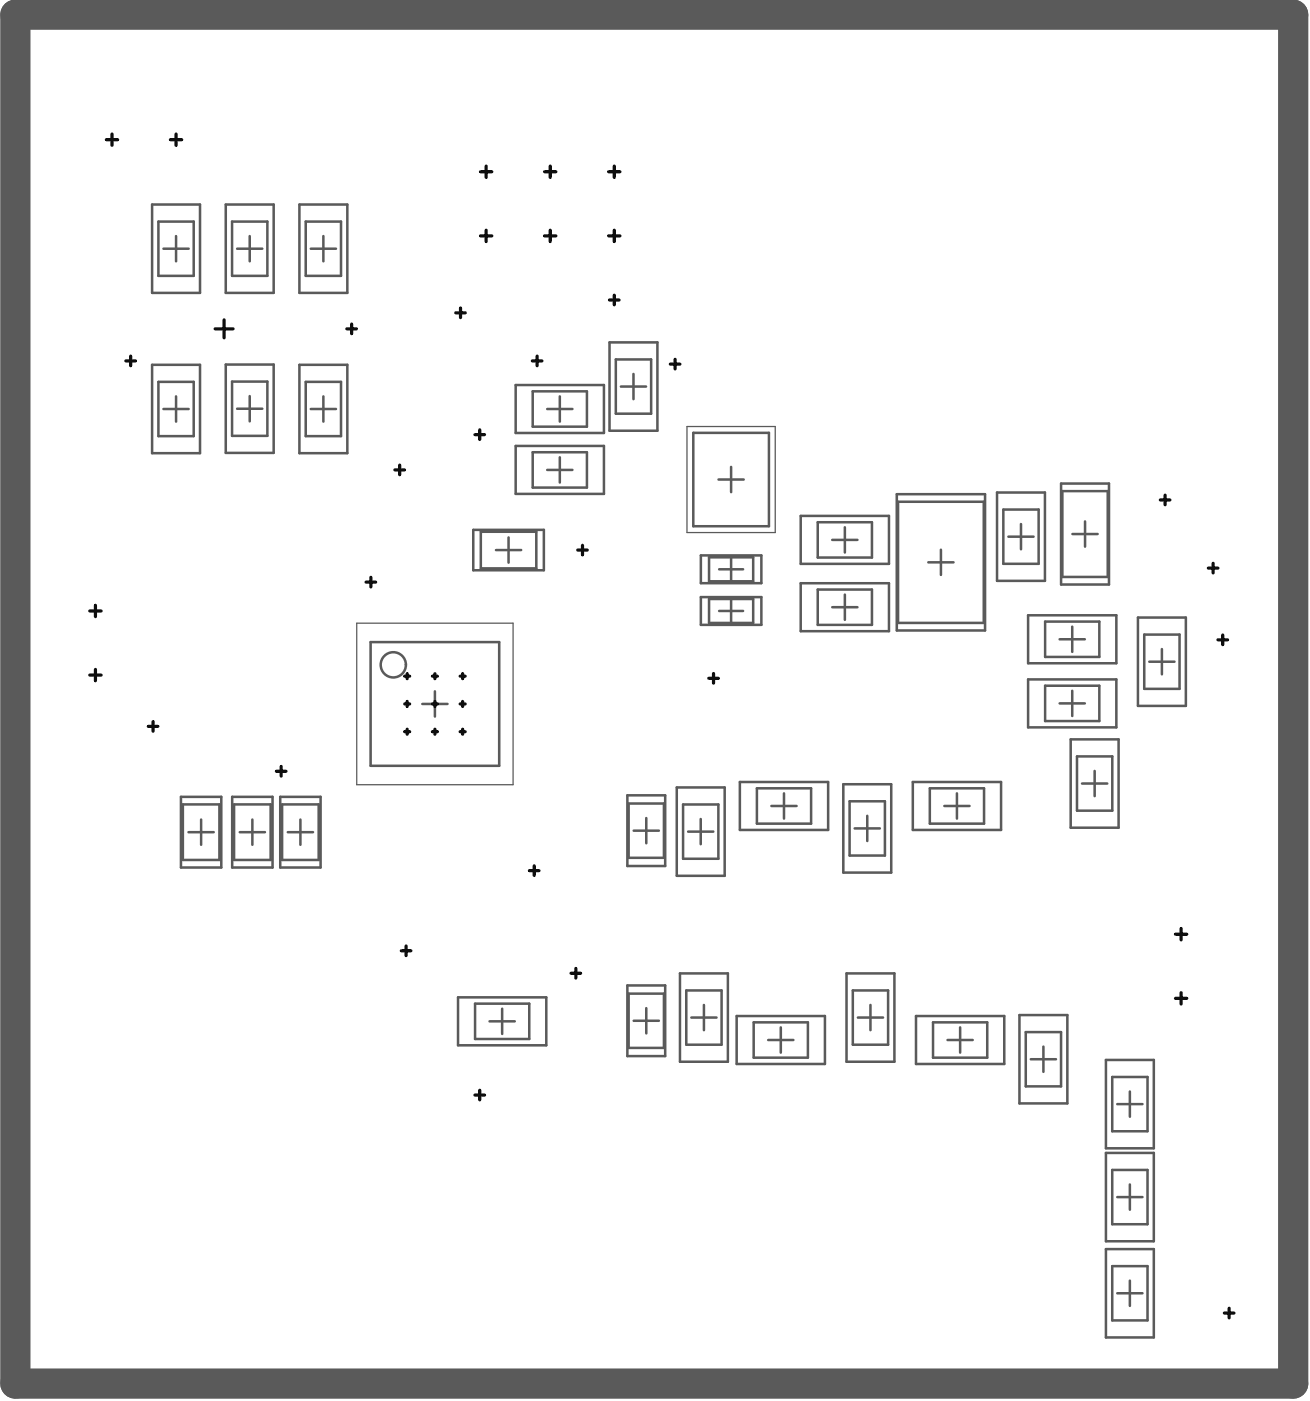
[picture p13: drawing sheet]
<svg xmlns="http://www.w3.org/2000/svg" width="173mm" height="185mm" viewBox="0 0 173 185" stroke-linecap="round" stroke-linejoin="round" font-family="sans-serif">
<g fill="none" stroke="#5a5a5a" stroke-width=".33">
<path d="M20.1 27h6.3v11.6h-6.3zM20.9 29.2h4.7v7.2h-4.7zM21.6 32.8h3.3M23.2 31.2v3.3M29.8 27h6.3v11.6h-6.3zM30.6 29.2h4.7v7.2h-4.7zM31.3 32.8h3.3M33 31.2v3.3M39.5 27h6.3v11.6h-6.3zM40.3 29.2h4.7v7.2h-4.7zM41 32.8h3.3M42.7 31.2v3.3"/>
<path d="M20.1 48.1h6.3v11.7h-6.3zM20.9 50.4h4.7v7.1h-4.7zM21.6 54h3.3M23.2 52.3v3.3M29.8 48.1h6.3v11.7h-6.3zM30.6 50.3h4.7v7.2h-4.7zM31.3 53.9h3.3M33 52.3v3.3M39.5 48.1h6.3v11.7h-6.3zM40.3 50.4h4.7v7.1h-4.7zM41 54h3.3M42.7 52.3v3.3"/>
<path d="M68 50.8h11.7v6.3h-11.7zM68 58.8h11.7v6.4h-11.7zM70.3 51.6h7.1v4.7h-7.1zM70.3 59.7h7.1v4.6h-7.1zM72.2 54h3.3M73.9 52.3v3.3M80.4 45.2h6.4v11.6h-6.4zM81.3 47.4h4.6v7.2h-4.6zM81.9 51h3.4M83.6 49.3v3.4M91.5 57.1h10v12.3h-10zM62.4 69.9h9.4v5.3h-9.4z"/>
<path d="M63.4 70.2h7.4v4.8h-7.4zM65.4 72.6h3.4M67.1 70.9v3.3M72.2 62h3.3M73.9 60.3v3.4M92.5 73.3h8v3.6h-8zM92.5 78.8h8v3.6h-8zM93.6 73.5h5.8v3.2h-5.8zM93.6 79h5.8v3.2h-5.8zM94.8 63.3h3.3M94.9 75.1h3.2M96.5 61.6v3.3"/>
<path d="M96.5 73.5v3.2M96.5 79v3.2M105.7 68.1h11.6v6.3h-11.6zM105.7 77h11.6v6.3h-11.6zM107.9 77.8h7.2v4.7h-7.2zM107.9 68.9h7.2v4.7h-7.2zM109.8 71.2h3.3M111.5 69.6v3.3M111.5 78.5v3.3M118.3 65.2h11.7v18h-11.7zM118.5 66.2h11.3v16h-11.3zM122.5 74.2h3.3"/>
<path d="M124.2 72.5v3.4M131.6 65h6.3v11.6h-6.3zM132.4 67.2h4.7v7.2h-4.7zM133.1 70.8h3.3M134.7 69.1v3.4M140 63.8h6.3v13.3h-6.3zM140.2 64.8h6v11.3h-6zM141.5 70.5h3.3M143.2 68.8v3.3M48.9 84.7h17v16.3h-17zM55.7 92.9h3.4M57.4 91.2v3.3"/>
<path d="M94.9 80.6h3.2M109.8 80.1h3.3M135.7 81.2h11.6v6.3h-11.6zM135.7 89.6h11.6v6.4h-11.6zM137.9 82h7.2v4.7h-7.2zM137.9 90.5h7.2v4.6h-7.2zM139.8 92.8h3.3M139.8 84.3h3.3M141.3 97.6h6.3v11.6h-6.3zM141.5 82.7v3.3M141.5 91.1v3.4M142.1 99.8h4.7v7.2h-4.7z"/>
<path d="M150.2 81.5h6.3v11.6h-6.3zM151 83.7h4.6v7.2h-4.6zM151.7 87.3h3.3M153.3 85.6v3.4M23.9 105.1h5.3v9.4h-5.3zM24.1 106.1h4.9v7.4h-4.9zM24.9 109.8h3.3M26.5 108.1v3.4M30.6 105.1h5.4v9.4h-5.4zM30.9 106.1h4.8v7.4h-4.8zM31.6 109.8h3.4M33.3 108.1v3.4"/>
<path d="M37 105.1h5.3v9.4h-5.3zM37.2 106.1h4.9v7.4h-4.9zM38 109.8h3.3M39.6 108.1v3.4M82.8 104.9h5v9.4h-5zM83 106h4.6v7.2h-4.6zM83.6 109.6h3.3M85.3 107.9v3.4M89.3 103.9h6.3v11.7h-6.3zM90.1 106.1h4.7v7.2h-4.7zM90.8 109.7h3.3M92.5 108.1v3.3"/>
<path d="M97.6 103.2h11.7v6.3h-11.7zM99.9 104h7.1v4.7h-7.1zM101.8 106.3h3.3M103.5 104.7v3.3M111.3 103.5h6.3v11.6h-6.3zM112.1 105.7h4.7v7.2h-4.7zM112.8 109.3h3.3M114.4 107.6v3.4M120.4 103.2h11.7v6.3h-11.7zM122.7 104h7.1v4.7h-7.1zM124.6 106.3h3.3M126.3 104.7v3.3"/>
<path d="M142.8 103.4h3.3M144.4 101.7v3.3M60.4 131.6h11.7v6.3h-11.7zM62.7 132.4h7.1v4.7h-7.1zM64.6 134.8h3.3M66.3 133.1v3.3M82.8 130h5v9.3h-5zM83 131.1h4.6v7.2h-4.6zM83.6 134.7h3.3M85.3 133v3.4M89.7 128.4h6.3v11.7h-6.3zM90.6 130.7h4.6v7.1h-4.6z"/>
<path d="M91.2 134.3h3.4M92.9 132.6v3.3M97.2 134.1h11.7v6.3h-11.7zM99.5 134.9h7.1v4.7h-7.1zM101.4 137.2h3.3M103 135.6v3.3M111.7 128.4h6.3v11.7h-6.3zM112.5 130.7h4.7v7.1h-4.7zM113.2 134.3h3.3M114.9 132.6v3.3M120.9 134.1h11.6v6.3h-11.6zM123.1 134.9h7.2v4.7h-7.2z"/>
<path d="M125 137.2h3.4M126.7 135.6v3.3M134.5 133.9h6.3v11.7h-6.3zM135.4 136.2h4.6v7.1h-4.6zM136 139.8h3.3M137.7 138.1v3.3M145.9 139.9h6.4v11.6h-6.4zM145.9 152.1h6.4v11.7h-6.4zM146.8 142.1h4.6v7.2h-4.6zM146.8 154.4h4.6v7.1h-4.6zM147.4 158h3.4M147.4 145.7h3.4"/>
<path d="M149.1 144v3.4M149.1 156.3v3.3M145.9 164.8h6.4v11.7h-6.4zM146.8 167.1h4.6v7.1h-4.6zM147.4 170.6h3.4M149.1 169v3.3"/>
<circle cx="51.9" cy="87.7" r="1.66"/>
</g>
<path d="M90.7 56.3h11.6v14h-11.6zM47.1 82.2h20.6v21.3h-20.6z" fill="none" stroke="#5a5a5a" stroke-width=".17"/>
<path d="M2 1.9h168.6v180.7h-168.6z" fill="none" stroke="#5a5a5a" stroke-width="4"/>
<g fill="none" stroke="#000" stroke-width=".42">
<path d="M14 18.4h1.5M14.8 17.7v1.5M22.5 18.4h1.5M23.2 17.7v1.5M63.4 22.7h1.5M63.4 31.1h1.5M64.2 21.9v1.5M64.2 30.4v1.5M71.9 22.7h1.5M71.9 31.1h1.5M72.6 21.9v1.5M72.6 30.4v1.5"/>
<path d="M80.3 22.7h1.5M80.3 31.1h1.5M80.4 39.6h1.3M81.1 21.9v1.5M81.1 30.4v1.5M81.1 39v1.2M16.6 47.6h1.3M17.2 47v1.3M28.4 43.4h2.4M29.6 42.2v2.4M45.8 43.4h1.2M46.4 42.8v1.2"/>
<path d="M60.1 41.3h1.3M60.8 40.6v1.3M62.7 57.4h1.2M63.3 56.7v1.3M70.2 47.6h1.3M70.9 47v1.3M88.4 48h1.3M89.1 47.4v1.3M12.6 79.9v1.5M48.3 76.8h1.3M48.9 76.2v1.2M52.1 62h1.3"/>
<path d="M52.7 61.4v1.2M76.2 72.6h1.3M76.9 71.9v1.3M153.1 66h1.3M153.7 65.3v1.3M159.4 75h1.3M160.1 74.3v1.3M11.8 89.1h1.5M11.8 80.6h1.5M12.6 88.3v1.5M19.6 95.8h1.2M20.2 95.2v1.3"/>
<path d="M53.4 96.5h.7M53.4 92.9h.7M53.4 89.2h.7M53.7 88.9v.7M53.7 92.5v.7M53.7 96.2v.7M57.1 96.5h.6M57.1 92.9h.6M57.1 89.2h.6M57.4 88.9v.7M57.4 92.5v.7M57.4 96.2v.7"/>
<path d="M60.7 96.5h.7M60.7 92.9h.7M60.7 89.2h.7M61 88.9v.7M61 92.5v.7M61 96.2v.7M93.5 89.5h1.3M94.2 88.9v1.2M160.7 84.4h1.3M161.3 83.8v1.3M36.5 101.8h1.2M37.1 101.1v1.3"/>
<path d="M69.9 114.9h1.2M70.5 114.2v1.3M53 125.5h1.2M53.6 124.8v1.3M75.3 128.4h1.3M76 127.8v1.2M155.1 131.7h1.5M155.1 123.3h1.5M155.9 122.5v1.5M155.9 131v1.5M62.7 144.5h1.2M63.3 143.9v1.2"/>
<path d="M161.6 173.3h1.2M162.2 172.6v1.3"/>
</g>
</svg>
